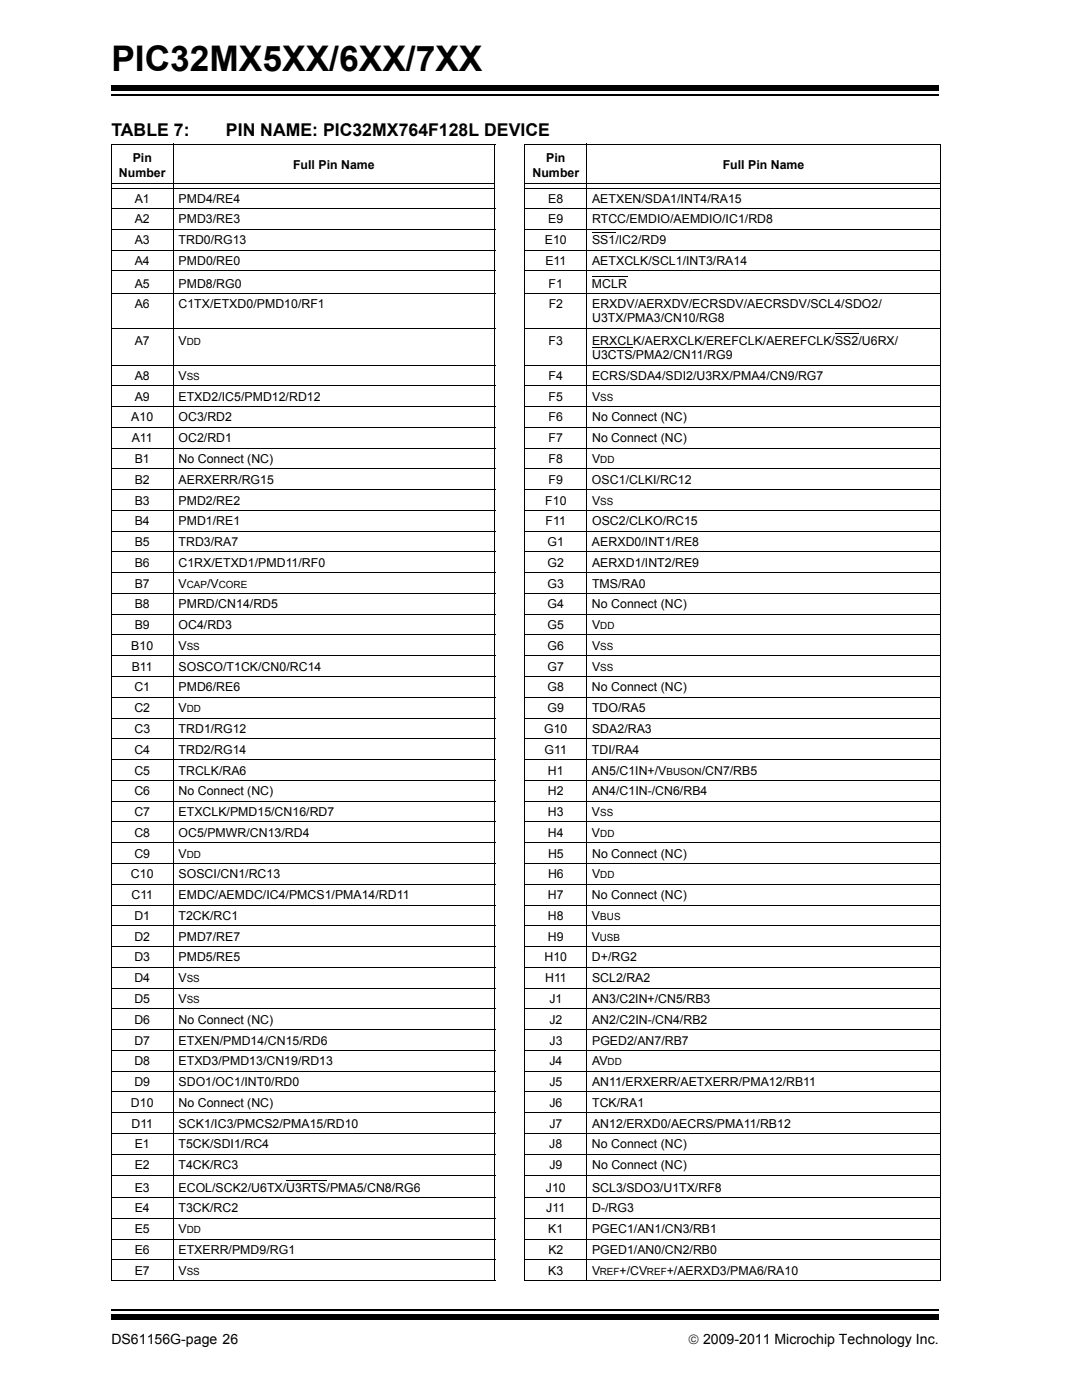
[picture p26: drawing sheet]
<svg xmlns="http://www.w3.org/2000/svg" width="216mm" height="279mm" viewBox="0 0 216 279" stroke-linecap="round" stroke-linejoin="round" font-family="sans-serif">
<defs><g id="words">
<text font-size="7" x="22.2" y="14.2">PIC32MX5XX/6XX/7XX</text>
<g font-size="3.5">
<text x="22.2" y="27.2">TABLE 7:</text>
<text x="45.1" y="27.2">PIN NAME: PIC32MX764F128L DEVICE</text>
</g>
<g font-size="2.8">
<text x="22.2" y="268.1">DS61156G-page 26</text>
<text x="137.3" y="268.1">© 2009-2011 Microchip Technology Inc.</text>
</g>
<g font-size="2.5">
<text x="23.7" y="35.2">Number</text>
<text x="26.5" y="32.4">Pin</text>
<text x="58.5" y="33.8">Full Pin Name</text>
<text x="106.3" y="35.2">Number</text>
<text x="109" y="32.4">Pin</text>
<text x="144.2" y="33.8">Full Pin Name</text>
<text x="26.9" y="40.4">A1</text>
<text x="35.6" y="40.4">PMD4/RE4</text>
<text x="109.4" y="40.4">E8</text>
<text x="118.1" y="40.4">AETXEN/SDA1/INT4/RA15</text>
<text x="26.9" y="44.6">A2</text>
<text x="35.6" y="44.6">PMD3/RE3</text>
<text x="109.4" y="44.6">E9</text>
<text x="118.1" y="44.6">RTCC/EMDIO/AEMDIO/IC1/RD8</text>
<text x="26.9" y="52.9">A4</text>
<text x="26.9" y="48.7">A3</text>
<text x="35.6" y="52.9">PMD0/RE0</text>
<text x="35.6" y="48.7">TRD0/RG13</text>
<text x="108.7" y="48.7">E10</text>
<text x="108.8" y="52.9">E11</text>
<text x="118.1" y="52.9">AETXCLK/SCL1/INT3/RA14</text>
<text x="118.1" y="48.7">SS1/IC2/RD9</text>
<text x="26.9" y="57.4">A5</text>
<text x="35.6" y="57.4">PMD8/RG0</text>
<text x="109.5" y="57.4">F1</text>
<text x="118.1" y="57.4">MCLR</text>
<text x="26.9" y="61.5">A6</text>
<text x="35.6" y="61.5">C1TX/ETXD0/PMD10/RF1</text>
<text x="109.5" y="61.5">F2</text>
<text x="118.1" y="64.3">U3TX/PMA3/CN10/RG8</text>
<text x="118.1" y="61.5">ERXDV/AERXDV/ECRSDV/AECRSDV/SCL4/SDO2/</text>
<text x="26.9" y="68.9">A7</text>
<text x="35.6" y="68.9">V</text>
<text x="109.5" y="68.9">F3</text>
<text x="118.1" y="71.7">U3CTS/PMA2/CN11/RG9</text>
<text x="118.1" y="68.9">ERXCLK/AERXCLK/EREFCLK/AEREFCLK/SS2/U6RX/</text>
<text x="26.9" y="75.8">A8</text>
<text x="35.6" y="75.8">V</text>
<text x="109.5" y="75.8">F4</text>
<text x="118.1" y="75.8">ECRS/SDA4/SDI2/U3RX/PMA4/CN9/RG7</text>
<text x="26.9" y="80">A9</text>
<text x="35.6" y="80">ETXD2/IC5/PMD12/RD12</text>
<text x="109.5" y="80">F5</text>
<text x="118.1" y="80">V</text>
<text x="26.2" y="84.1">A10</text>
<text x="26.3" y="88.2">A11</text>
<text x="35.6" y="88.2">OC2/RD1</text>
<text x="35.6" y="84.1">OC3/RD2</text>
<text x="109.5" y="88.2">F7</text>
<text x="109.5" y="84.1">F6</text>
<text x="118.1" y="88.2">No Connect (NC)</text>
<text x="118.1" y="84.1">No Connect (NC)</text>
<text x="26.9" y="92.4">B1</text>
<text x="35.6" y="92.4">No Connect (NC)</text>
<text x="109.5" y="92.4">F8</text>
<text x="118.1" y="92.4">V</text>
<text x="26.9" y="96.5">B2</text>
<text x="26.9" y="100.7">B3</text>
<text x="35.6" y="100.7">PMD2/RE2</text>
<text x="35.6" y="96.5">AERXERR/RG15</text>
<text x="108.8" y="100.7">F10</text>
<text x="109.5" y="96.5">F9</text>
<text x="118.1" y="96.5">OSC1/CLKI/RC12</text>
<text x="118.1" y="100.7">V</text>
<text x="26.9" y="104.8">B4</text>
<text x="35.6" y="104.8">PMD1/RE1</text>
<text x="108.9" y="104.8">F11</text>
<text x="118.1" y="104.8">OSC2/CLKO/RC15</text>
<text x="26.9" y="109">B5</text>
<text x="26.9" y="113.1">B6</text>
<text x="35.6" y="113.1">C1RX/ETXD1/PMD11/RF0</text>
<text x="35.6" y="109">TRD3/RA7</text>
<text x="109.3" y="109">G1</text>
<text x="109.3" y="113.1">G2</text>
<text x="118.1" y="109">AERXD0/INT1/RE8</text>
<text x="118.1" y="113.1">AERXD1/INT2/RE9</text>
<text x="26.9" y="117.3">B7</text>
<text x="35.6" y="117.3">V</text>
<text x="41.3" y="117.3">/V</text>
<text x="109.3" y="117.3">G3</text>
<text x="118.1" y="117.3">TMS/RA0</text>
<text x="26.9" y="121.4">B8</text>
<text x="26.9" y="125.6">B9</text>
<text x="35.6" y="121.4">PMRD/CN14/RD5</text>
<text x="35.6" y="125.6">OC4/RD3</text>
<text x="109.3" y="121.4">G4</text>
<text x="109.3" y="125.6">G5</text>
<text x="118.1" y="121.4">No Connect (NC)</text>
<text x="118.1" y="125.6">V</text>
<text x="26.2" y="129.7">B10</text>
<text x="35.6" y="129.7">V</text>
<text x="109.3" y="129.7">G6</text>
<text x="118.1" y="129.7">V</text>
<text x="26.3" y="133.9">B11</text>
<text x="26.8" y="138">C1</text>
<text x="35.6" y="133.9">SOSCO/T1CK/CN0/RC14</text>
<text x="35.6" y="138">PMD6/RE6</text>
<text x="109.3" y="138">G8</text>
<text x="109.3" y="133.9">G7</text>
<text x="118.1" y="138">No Connect (NC)</text>
<text x="118.1" y="133.9">V</text>
<text x="26.8" y="142.1">C2</text>
<text x="35.6" y="142.1">V</text>
<text x="109.3" y="142.1">G9</text>
<text x="118.1" y="142.1">TDO/RA5</text>
<text x="26.8" y="146.3">C3</text>
<text x="35.6" y="146.3">TRD1/RG12</text>
<text x="108.6" y="146.3">G10</text>
<text x="118.1" y="146.3">SDA2/RA3</text>
<text x="26.8" y="150.4">C4</text>
<text x="26.8" y="154.6">C5</text>
<text x="35.6" y="150.4">TRD2/RG14</text>
<text x="35.6" y="154.6">TRCLK/RA6</text>
<text x="108.7" y="150.4">G11</text>
<text x="109.3" y="154.6">H1</text>
<text x="118.1" y="150.4">TDI/RA4</text>
<text x="118.1" y="154.6">AN5/C1IN+/V</text>
<text x="140" y="154.6">/CN7/RB5</text>
<text x="26.8" y="158.7">C6</text>
<text x="35.6" y="158.7">No Connect (NC)</text>
<text x="109.3" y="158.7">H2</text>
<text x="118.1" y="158.7">AN4/C1IN-/CN6/RB4</text>
<text x="26.8" y="167">C8</text>
<text x="26.8" y="162.9">C7</text>
<text x="35.6" y="167">OC5/PMWR/CN13/RD4</text>
<text x="35.6" y="162.9">ETXCLK/PMD15/CN16/RD7</text>
<text x="109.3" y="167">H4</text>
<text x="109.3" y="162.9">H3</text>
<text x="118.1" y="167">V</text>
<text x="118.1" y="162.9">V</text>
<text x="26.8" y="171.2">C9</text>
<text x="35.6" y="171.2">V</text>
<text x="109.3" y="171.2">H5</text>
<text x="118.1" y="171.2">No Connect (NC)</text>
<text x="26.1" y="175.3">C10</text>
<text x="26.2" y="179.5">C11</text>
<text x="35.6" y="175.3">SOSCI/CN1/RC13</text>
<text x="35.6" y="179.5">EMDC/AEMDC/IC4/PMCS1/PMA14/RD11</text>
<text x="109.3" y="179.5">H7</text>
<text x="109.4" y="175.3">H6</text>
<text x="118.1" y="179.5">No Connect (NC)</text>
<text x="118.1" y="175.3">V</text>
<text x="26.8" y="183.6">D1</text>
<text x="35.6" y="183.6">T2CK/RC1</text>
<text x="109.3" y="183.6">H8</text>
<text x="118.1" y="183.6">V</text>
<text x="26.8" y="187.7">D2</text>
<text x="26.8" y="191.9">D3</text>
<text x="35.6" y="187.7">PMD7/RE7</text>
<text x="35.6" y="191.9">PMD5/RE5</text>
<text x="108.6" y="191.9">H10</text>
<text x="109.3" y="187.7">H9</text>
<text x="118.1" y="191.9">D+/RG2</text>
<text x="118.1" y="187.7">V</text>
<text x="26.8" y="196">D4</text>
<text x="35.6" y="196">V</text>
<text x="108.8" y="196">H11</text>
<text x="118.1" y="196">SCL2/RA2</text>
<text x="26.8" y="200.2">D5</text>
<text x="35.6" y="200.2">V</text>
<text x="109.6" y="200.2">J1</text>
<text x="118.1" y="200.2">AN3/C2IN+/CN5/RB3</text>
<text x="26.8" y="204.3">D6</text>
<text x="26.8" y="208.5">D7</text>
<text x="35.6" y="208.5">ETXEN/PMD14/CN15/RD6</text>
<text x="35.6" y="204.3">No Connect (NC)</text>
<text x="109.6" y="204.3">J2</text>
<text x="109.6" y="208.5">J3</text>
<text x="118.1" y="204.3">AN2/C2IN-/CN4/RB2</text>
<text x="118.1" y="208.5">PGED2/AN7/RB7</text>
<text x="26.8" y="212.6">D8</text>
<text x="35.6" y="212.6">ETXD3/PMD13/CN19/RD13</text>
<text x="109.6" y="212.6">J4</text>
<text x="118.1" y="212.6">AV</text>
<text x="26.1" y="220.9">D10</text>
<text x="26.8" y="216.7">D9</text>
<text x="35.6" y="220.9">No Connect (NC)</text>
<text x="35.6" y="216.7">SDO1/OC1/INT0/RD0</text>
<text x="109.6" y="216.7">J5</text>
<text x="109.6" y="220.9">J6</text>
<text x="118.1" y="216.7">AN11/ERXERR/AETXERR/PMA12/RB11</text>
<text x="118.1" y="220.9">TCK/RA1</text>
<text x="26.2" y="225">D11</text>
<text x="35.6" y="225">SCK1/IC3/PMCS2/PMA15/RD10</text>
<text x="109.6" y="225">J7</text>
<text x="118.1" y="225">AN12/ERXD0/AECRS/PMA11/RB12</text>
<text x="26.9" y="229.2">E1</text>
<text x="26.9" y="233.3">E2</text>
<text x="35.6" y="233.3">T4CK/RC3</text>
<text x="35.6" y="229.2">T5CK/SDI1/RC4</text>
<text x="109.6" y="229.2">J8</text>
<text x="109.6" y="233.3">J9</text>
<text x="118.1" y="229.2">No Connect (NC)</text>
<text x="118.1" y="233.3">No Connect (NC)</text>
<text x="26.9" y="237.8">E3</text>
<text x="35.6" y="237.8">ECOL/SCK2/U6TX/U3RTS/PMA5/CN8/RG6</text>
<text x="108.9" y="237.8">J10</text>
<text x="118.1" y="237.8">SCL3/SDO3/U1TX/RF8</text>
<text x="26.9" y="242">E4</text>
<text x="35.6" y="242">T3CK/RC2</text>
<text x="109" y="242">J11</text>
<text x="118.1" y="242">D-/RG3</text>
<text x="26.9" y="250.3">E6</text>
<text x="26.9" y="246.1">E5</text>
<text x="35.6" y="250.3">ETXERR/PMD9/RG1</text>
<text x="35.6" y="246.1">V</text>
<text x="109.4" y="246.1">K1</text>
<text x="109.4" y="250.3">K2</text>
<text x="118.1" y="246.1">PGEC1/AN1/CN3/RB1</text>
<text x="118.1" y="250.3">PGED1/AN0/CN2/RB0</text>
<text x="26.9" y="254.4">E7</text>
<text x="35.6" y="254.4">V</text>
<text x="109.4" y="254.4">K3</text>
<text x="118.1" y="254.4">V</text>
<text x="123.6" y="254.4">+/CV</text>
<text x="133" y="254.4">+/AERXD3/PMA6/RA10</text>
</g>
<g font-size="2">
<text x="37.3" y="68.9">DD</text>
<text x="37.3" y="75.8">SS</text>
<text x="119.8" y="80">SS</text>
<text x="119.8" y="92.4">DD</text>
<text x="119.8" y="100.7">SS</text>
<text x="37.3" y="117.3">CAP</text>
<text x="43.6" y="117.3">CORE</text>
<text x="119.8" y="125.6">DD</text>
<text x="37.3" y="129.7">SS</text>
<text x="119.8" y="129.7">SS</text>
<text x="119.8" y="133.9">SS</text>
<text x="37.3" y="142.1">DD</text>
<text x="133" y="154.6">BUSON</text>
<text x="119.8" y="162.9">SS</text>
<text x="119.8" y="167">DD</text>
<text x="37.3" y="171.2">DD</text>
<text x="119.8" y="175.3">DD</text>
<text x="119.8" y="183.6">BUS</text>
<text x="119.7" y="187.7">USB</text>
<text x="37.3" y="196">SS</text>
<text x="37.3" y="200.2">SS</text>
<text x="121.2" y="212.6">DD</text>
<text x="37.3" y="246.1">DD</text>
<text x="37.3" y="254.4">SS</text>
<text x="119.7" y="254.4">REF</text>
<text x="129.1" y="254.4">REF</text>
</g>
</g></defs>
<path d="M22.2 18.9h165.1" fill="none" stroke="#000" stroke-width=".36"/>
<path d="M22.2 17h165.1v1h-165.1z" fill="#000"/>
<path d="M22.2 260.3h165.1v6h-165.1z" fill="#fff"/>
<path d="M22.2 261.4h165.1" fill="none" stroke="#000" stroke-width=".36"/>
<path d="M22.2 262.4h165.1v1h-165.1z" fill="#000"/>
<g fill="none" stroke="#000" stroke-width=".2">
<path d="M22.1 28.7h76.7M22.2 28.8v226.7M22.3 36.7h76.3M22.3 37.6h76.3M34.6 28.7v227M98.7 28.8v226.7M104.6 28.7h83.1M104.8 28.8v226.7M104.8 36.7h82.8M104.8 37.6h82.8M117.1 28.7v227M187.6 28.8v226.7"/>
<path d="M22.1 41.6h76.7M22.1 45.8h76.7M22.1 49.9h76.7M22.1 54.1h76.7M22.1 58.6h76.7M104.6 41.6h83.1M104.6 45.8h83.1M104.6 49.9h83.1M104.6 54.1h83.1M104.6 58.6h83.1M118.1 46.4h4.7M118.1 55.1h7"/>
<path d="M22.1 65.5h76.7M22.1 72.9h76.7M22.1 77h76.7M104.6 65.5h83.1M104.6 72.9h83.1M104.6 77h83.1M118.1 69.4h8.1M166.6 66.5h4.7M22.1 81.1h76.7M22.1 85.3h76.7M22.1 89.4h76.7M22.1 93.6h76.7"/>
<path d="M22.1 97.7h76.7M104.6 81.1h83.1M104.6 85.3h83.1M104.6 89.4h83.1M104.6 93.6h83.1M104.6 97.7h83.1M22.1 101.9h76.7M22.1 106h76.7M22.1 110.2h76.7M22.1 114.3h76.7M22.1 118.4h76.7M104.6 101.9h83.1"/>
<path d="M104.6 106h83.1M104.6 110.2h83.1M104.6 114.3h83.1M104.6 118.4h83.1M22.1 122.6h76.7M22.1 126.7h76.7M22.1 130.9h76.7M22.1 135h76.7M22.1 139.2h76.7M104.6 122.6h83.1M104.6 126.7h83.1M104.6 130.9h83.1"/>
<path d="M104.6 135h83.1M104.6 139.2h83.1M22.1 143.3h76.7M22.1 147.5h76.7M22.1 151.6h76.7M22.1 155.7h76.7M22.1 159.9h76.7M104.6 143.3h83.1M104.6 147.5h83.1M104.6 151.6h83.1M104.6 155.7h83.1M104.6 159.9h83.1"/>
<path d="M22.1 164h76.7M22.1 168.2h76.7M22.1 172.3h76.7M22.1 176.5h76.7M104.6 164h83.1M104.6 168.2h83.1M104.6 172.3h83.1M104.6 176.5h83.1M22.1 180.6h76.7M22.1 184.8h76.7M22.1 188.9h76.7M22.1 193.1h76.7"/>
<path d="M22.1 197.2h76.7M104.6 180.6h83.1M104.6 184.8h83.1M104.6 188.9h83.1M104.6 193.1h83.1M104.6 197.2h83.1M22.1 201.4h76.7M22.1 205.5h76.7M22.1 209.6h76.7M22.1 213.8h76.7M22.1 217.9h76.7M104.6 201.4h83.1"/>
<path d="M104.6 205.5h83.1M104.6 209.6h83.1M104.6 213.8h83.1M104.6 217.9h83.1M22.1 222.1h76.7M22.1 226.2h76.7M22.1 230.4h76.7M22.1 234.5h76.7M22.1 239h76.7M57.1 235.5h8.1M104.6 222.1h83.1M104.6 226.2h83.1"/>
<path d="M104.6 230.4h83.1M104.6 234.5h83.1M104.6 239h83.1M22.1 243.2h76.7M22.1 247.3h76.7M22.1 251.4h76.7M22.1 255.6h76.7M104.6 243.2h83.1M104.6 247.3h83.1M104.6 251.4h83.1M104.6 255.6h83.1"/>
</g>
<use href="#words"/>
</svg>
